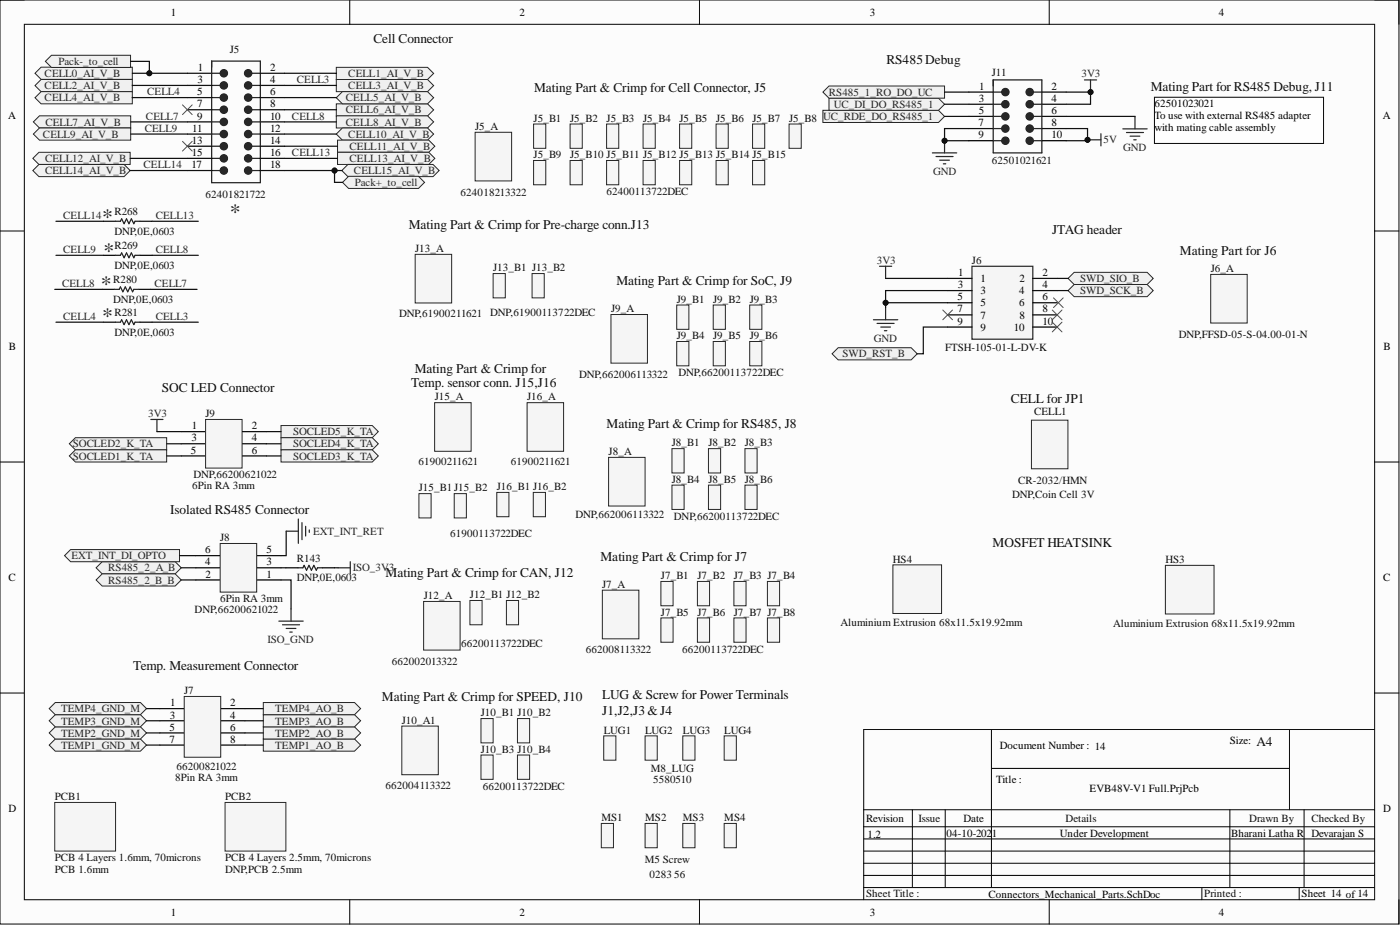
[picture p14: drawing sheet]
<svg xmlns="http://www.w3.org/2000/svg" width="292mm" height="193mm" viewBox="0 0 292 193" stroke-linecap="round" stroke-linejoin="round" font-family="sans-serif">
<defs><g id="words">
<g font-size="4.6" fill="#1c1c1c">
<text x="21.3" y="46.7">*</text>
<text x="48" y="45.7">*</text>
<text x="21.6" y="53.8">*</text>
<text x="21.1" y="60.6">*</text>
<text x="21.3" y="67.5">*</text>
</g>
<g font-size="2.8" fill="#0e0e0e">
<text x="77.9" y="9">Cell Connector</text>
<text x="184.9" y="13.4">RS485Debug</text>
<text x="111.4" y="19.1">Mating Part &amp; Crimp for Cell Connector, J5</text>
<text x="240.1" y="18.9">Mating Part for RS485 Debug, J11</text>
<text x="85.3" y="47.9">Mating Part &amp; Crimp for Pre-charge conn.J13</text>
<text x="219.5" y="48.9">JTAG header</text>
<text x="246.2" y="53.2">Mating Part for J6</text>
<text x="128.6" y="59.4">Mating Part &amp; Crimp for SoC, J9</text>
<text x="86.5" y="77.8">Mating Part &amp; Crimp for</text>
<text x="33.8" y="81.8">SOC LED Connector</text>
<text x="85.8" y="80.8">Temp. sensor conn. J15,J16</text>
<text x="126.6" y="89.4">Mating Part &amp; Crimp for RS485, J8</text>
<text x="210.9" y="84.1">CELL for JP1</text>
<text x="35.5" y="107.2">Isolated RS485 Connector</text>
<text x="125.3" y="117.1">Mating Part &amp; Crimp for J7</text>
<text x="207.1" y="114.1">MOSFET HEATSINK</text>
<text x="80.5" y="120.4">Mating Part &amp; Crimp for CAN, J12</text>
<text x="27.7" y="139.7">Temp. Measurement Connector</text>
<text x="79.7" y="146.3">Mating Part &amp; Crimp for SPEED, J10</text>
<text x="125.6" y="145.8">LUG &amp; Screw for Power Terminals</text>
<text x="125.6" y="149.1">J1,J2,J3 &amp;J4</text>
<text x="262.2" y="155.7">A4</text>
</g>
<g font-size="2.3">
<text x="35.6" y="3.3">1</text>
<text x="108.4" y="3.3">2</text>
<text x="181.5" y="3.3">3</text>
<text x="254.3" y="3.3">4</text>
<text x="41.2" y="17.3">3</text>
<text x="41.3" y="14.8">1</text>
<text x="56.3" y="14.8">2</text>
<text x="56.3" y="17.3">4</text>
<text x="41.1" y="19.9">5</text>
<text x="41.1" y="22.4">7</text>
<text x="56.3" y="19.9">6</text>
<text x="56.3" y="22.4">8</text>
<text x="204.2" y="21.2">3</text>
<text x="204.2" y="23.8">5</text>
<text x="204.3" y="18.7">1</text>
<text x="219.4" y="21.2">4</text>
<text x="219.4" y="18.7">2</text>
<text x="219.4" y="23.8">6</text>
<text x="240.9" y="22.3">62501023021</text>
<text x="1.7" y="24.9">A</text>
<text x="40.1" y="27.5">11</text>
<text x="41.1" y="24.9">9</text>
<text x="56.3" y="24.9">10</text>
<text x="56.3" y="27.5">12</text>
<text x="204.1" y="26.3">7</text>
<text x="204.1" y="28.8">9</text>
<text x="219.4" y="26.3">8</text>
<text x="219.4" y="28.8">10</text>
<text x="240.9" y="24.9">To use with external RS485 adapter</text>
<text x="240.9" y="27.4">with mating cable assembly</text>
<text x="288.5" y="24.9">A</text>
<text x="39.9" y="35.1">17</text>
<text x="40" y="30">13</text>
<text x="40" y="32.5">15</text>
<text x="56.3" y="30">14</text>
<text x="56.3" y="32.5">16</text>
<text x="56.3" y="35.1">18</text>
<text x="199.9" y="57.6">1</text>
<text x="204.6" y="58.8">1</text>
<text x="212.7" y="58.8">2</text>
<text x="217.5" y="57.6">2</text>
<text x="199.7" y="62.6">5</text>
<text x="199.7" y="65.2">7</text>
<text x="199.8" y="60.1">3</text>
<text x="204.6" y="61.4">3</text>
<text x="204.6" y="63.9">5</text>
<text x="212.6" y="61.4">4</text>
<text x="212.6" y="63.9">6</text>
<text x="217.5" y="60.1">4</text>
<text x="217.5" y="62.6">6</text>
<text x="217.5" y="65.2">8</text>
<text x="199.7" y="67.7">9</text>
<text x="204.6" y="66.5">7</text>
<text x="204.6" y="69">9</text>
<text x="211.5" y="69">10</text>
<text x="212.7" y="66.5">8</text>
<text x="217.5" y="67.7">10</text>
<text x="1.9" y="73">B</text>
<text x="288.7" y="73">B</text>
<text x="40" y="89.5">1</text>
<text x="52.5" y="89.5">2</text>
<text x="39.8" y="94.6">5</text>
<text x="39.9" y="92.1">3</text>
<text x="52.5" y="94.6">6</text>
<text x="52.5" y="92.1">4</text>
<text x="42.8" y="115.4">6</text>
<text x="42.8" y="117.9">4</text>
<text x="55.6" y="117.9">3</text>
<text x="55.6" y="115.4">5</text>
<text x="1.8" y="121.2">C</text>
<text x="42.9" y="120.5">2</text>
<text x="55.6" y="120.5">1</text>
<text x="288.6" y="121.2">C</text>
<text x="35.4" y="149.9">3</text>
<text x="35.5" y="147.4">1</text>
<text x="48.1" y="149.9">4</text>
<text x="48.1" y="147.4">2</text>
<text x="35.4" y="152.4">5</text>
<text x="35.4" y="155">7</text>
<text x="48.1" y="155">8</text>
<text x="48.1" y="152.4">6</text>
<text x="256.6" y="155.2">Size:</text>
<text x="208.6" y="156.2">Document Number : 14</text>
<text x="207.9" y="163.3">Title :</text>
<text x="227.3" y="165.2">EVB48V-V1 Full.PrjPcb</text>
<text x="1.8" y="169.4">D</text>
<text x="180.7" y="171.5">Revision</text>
<text x="201" y="171.5">Date</text>
<text x="288.6" y="169.4">D</text>
<text x="181" y="174.8">1.2</text>
<text x="197.5" y="174.5">04-10-202</text>
<text x="206.9" y="174.5">1</text>
<text x="221.2" y="174.6">Under Development</text>
<text x="256.9" y="174.5">Bharani Latha R</text>
<text x="273.6" y="174.5">Devarajan S</text>
<text x="35.6" y="191">1</text>
<text x="108.4" y="191">2</text>
<text x="181.5" y="191">3</text>
<text x="206.3" y="187.3">Connectors_Mechanical_Parts.SchDoc</text>
<text x="254.3" y="191">4</text>
<text x="271.6" y="187.2">Sheet 14 of 14</text>
</g>
<g font-size="2.3" fill="#0e0e0e">
<text x="48" y="11.2">J5</text>
<text x="206.9" y="15.9">J11</text>
<text x="99.2" y="27.1">J5_A</text>
<text x="111.3" y="25.4">J5_B1</text>
<text x="119" y="25.4">J5_B2</text>
<text x="126.6" y="25.4">J5_B3</text>
<text x="134.2" y="25.4">J5_B4</text>
<text x="141.8" y="25.4">J5_B5</text>
<text x="149.4" y="25.4">J5_B6</text>
<text x="157" y="25.4">J5_B7</text>
<text x="164.6" y="25.4">J5_B8</text>
<text x="111.3" y="33">J5_B9</text>
<text x="119" y="33">J5_B10 J5_B11 J5_B12 J5_B13 J5_B14 J5_B15</text>
<text x="206.9" y="34.2">62501021621</text>
<text x="42.9" y="41.3">62401821722</text>
<text x="96.1" y="40.8">624018213322</text>
<text x="126.6" y="40.6">62400113722DEC</text>
<text x="23.9" y="44.9">R268</text>
<text x="23.9" y="49">DNP,0E,0603</text>
<text x="23.9" y="52">R269</text>
<text x="86.6" y="52.6">J13_A</text>
<text x="23.6" y="59.1">R280</text>
<text x="23.9" y="56.1">DNP,0E,0603</text>
<text x="102.9" y="56.6">J13_B1 J13_B2</text>
<text x="202.8" y="55">J6</text>
<text x="252.6" y="56.7">J6_A</text>
<text x="23.6" y="63.2">DNP,0E,0603</text>
<text x="23.9" y="65.9">R281</text>
<text x="102.3" y="65.9">DNP,61900113722DEC</text>
<text x="127.5" y="65.1">J9_A</text>
<text x="141.2" y="63.2">J9_B1</text>
<text x="148.8" y="63.2">J9_B2</text>
<text x="156.4" y="63.2">J9_B3</text>
<text x="23.9" y="70">DNP,0E,0603</text>
<text x="83.2" y="66.1">DNP,61900211621</text>
<text x="141.2" y="70.8">J9_B4</text>
<text x="148.8" y="70.8">J9_B5</text>
<text x="156.4" y="70.8">J9_B6</text>
<text x="245.9" y="70.5">DNP,FFSD-05-S-04.00-01-N</text>
<text x="197.2" y="73.3">FTSH-105-01-L-DV-K</text>
<text x="90.7" y="83.5">J15_A</text>
<text x="110" y="83.5">J16_A</text>
<text x="120.8" y="78.9">DNP,662006113322</text>
<text x="141.5" y="78.5">DNP,66200113722DEC</text>
<text x="42.9" y="87">J9</text>
<text x="215.7" y="86.5">CELL1</text>
<text x="127" y="94.9">J8_A</text>
<text x="140.2" y="93.1">J8_B1</text>
<text x="147.8" y="93.1">J8_B2</text>
<text x="155.4" y="93.1">J8_B3</text>
<text x="40.1" y="102">6Pin RA 3mm</text>
<text x="40.4" y="99.7">DNP,66200621022</text>
<text x="87.3" y="97.1">61900211621</text>
<text x="106.6" y="97.1">61900211621</text>
<text x="140.2" y="100.7">J8_B4</text>
<text x="147.8" y="100.7">J8_B5</text>
<text x="155.4" y="100.7">J8_B6</text>
<text x="212.4" y="100.9">CR-2032/HMN</text>
<text x="87.4" y="102.5">J15_B1J15_B2</text>
<text x="103.6" y="102.2">J16_B1 J16_B2</text>
<text x="211.2" y="104">DNP,Coin Cell 3V</text>
<text x="45.9" y="112.9">J8</text>
<text x="93.9" y="112.1">61900113722DEC</text>
<text x="120.1" y="108.1">DNP,662006113322</text>
<text x="140.6" y="108.5">DNP,66200113722DEC</text>
<text x="61.9" y="117.2">R143</text>
<text x="186.3" y="117.4">HS4</text>
<text x="243.2" y="117.4">HS3</text>
<text x="45.9" y="125.6">6Pin RA 3mm</text>
<text x="61.9" y="121.2">DNP,0E,0603</text>
<text x="88.4" y="125">J12_A</text>
<text x="98.1" y="124.8">J12_B1 J12_B2</text>
<text x="125.6" y="122.6">J7_A</text>
<text x="137.9" y="120.8">J7_B1</text>
<text x="145.5" y="120.8">J7_B2</text>
<text x="153.1" y="120.8">J7_B3 J7_B4</text>
<text x="40.6" y="127.8">DNP,66200621022</text>
<text x="137.9" y="128.4">J7_B5</text>
<text x="145.5" y="128.4">J7_B6</text>
<text x="153.1" y="128.4">J7_B7 J7_B8</text>
<text x="175.4" y="130.6">Aluminium Extrusion 68x11.5x19.92mm</text>
<text x="232.2" y="130.9">Aluminium Extrusion 68x11.5x19.92mm</text>
<text x="96.2" y="134.9">66200113722DEC</text>
<text x="122.3" y="136.1">662008113322</text>
<text x="142.3" y="136.1">66200113722DEC</text>
<text x="81.7" y="138.7">662002013322</text>
<text x="38.4" y="144.8">J7</text>
<text x="100.3" y="149.4">J10_B1 J10_B2</text>
<text x="83.8" y="151">J10_A1</text>
<text x="126" y="153">LUG1</text>
<text x="134.6" y="153">LUG2</text>
<text x="142.5" y="153">LUG3</text>
<text x="151.1" y="153">LUG4</text>
<text x="36.8" y="160.6">66200821022</text>
<text x="100.3" y="157">J10_B3 J10_B4</text>
<text x="135.8" y="161.1">M8_LUG</text>
<text x="11.4" y="166.9">PCB1</text>
<text x="36.5" y="162.8">8Pin RA 3mm</text>
<text x="47" y="166.9">PCB2</text>
<text x="80.5" y="164.5">662004113322</text>
<text x="100.8" y="164.8">66200113722DEC</text>
<text x="136.3" y="163.3">5580510</text>
<text x="125.5" y="171.3">MS1</text>
<text x="134.6" y="171.3">MS2</text>
<text x="142.5" y="171.3">MS3</text>
<text x="151.1" y="171.3">MS4</text>
<text x="11.4" y="179.6">PCB 4 Layers 1.6mm, 70microns</text>
<text x="47" y="179.6">PCB 4 Layers 2.5mm, 70microns</text>
<text x="11.4" y="182.1">PCB 1.6mm</text>
<text x="47" y="182.1">DNP,PCB 2.5mm</text>
<text x="134.5" y="180.1">M5 Screw</text>
<text x="135.5" y="183.1">0283</text>
<text x="140.7" y="183.1">56</text>
</g>
<g font-size="2.3" fill="#262626">
<text x="9.3" y="16.1">CELL0_AI_V_B</text>
<text x="12.2" y="13.6">Pack-_to_cell</text>
<text x="61.9" y="17.3">CELL3</text>
<text x="72.7" y="16.1">CELL1_AI_V_B</text>
<text x="225.6" y="16.1">3V3</text>
<text x="9.3" y="18.6">CELL2_AI_V_B</text>
<text x="9.3" y="21.1">CELL4_AI_V_B</text>
<text x="30.7" y="19.9">CELL4</text>
<text x="72.2" y="23.7">CELL6_AI_V_B</text>
<text x="72.2" y="21.1">CELL5_AI_V_B</text>
<text x="72.7" y="18.6">CELL3_AI_V_B</text>
<text x="172.9" y="20">RS485_1_RO_DO_UC</text>
<text x="173.9" y="22.5">UC_DI_DO_RS485_1</text>
<text x="9" y="28.7">CELL9_AI_V_B</text>
<text x="9.5" y="26.2">CELL7_AI_V_B</text>
<text x="30.2" y="27.5">CELL9</text>
<text x="30.5" y="24.9">CELL7</text>
<text x="60.9" y="24.9">CELL8</text>
<text x="72.2" y="26.2">CELL8_AI_V_B</text>
<text x="72.7" y="28.7">CELL10_AI_V_B</text>
<text x="171.7" y="25">UC_RDE_DO_RS485_1</text>
<text x="230.2" y="29.9">5V</text>
<text x="9.4" y="33.8">CELL12_AI_V_B</text>
<text x="29.9" y="35.1">CELL14</text>
<text x="60.9" y="32.5">CELL13</text>
<text x="72.9" y="31.3">CELL11_AI_V_B</text>
<text x="72.9" y="33.8">CELL13_AI_V_B</text>
<text x="234.4" y="31.4">GND</text>
<text x="9.4" y="36.4">CELL14_AI_V_B</text>
<text x="73.9" y="36.4">CELL15_AI_V_B</text>
<text x="74" y="38.8">Pack+_to_cell</text>
<text x="194.7" y="36.4">GND</text>
<text x="13.2" y="45.7">CELL14</text>
<text x="32.5" y="45.7">CELL13</text>
<text x="13.2" y="52.8">CELL9</text>
<text x="32.5" y="52.8">CELL8</text>
<text x="12.9" y="59.9">CELL8</text>
<text x="32.2" y="59.9">CELL7</text>
<text x="182.9" y="55">3V3</text>
<text x="225.4" y="58.8">SWD_SIO_B</text>
<text x="225.4" y="61.4">SWD_SCK_B</text>
<text x="13.2" y="66.7">CELL4</text>
<text x="32.5" y="66.7">CELL3</text>
<text x="182.3" y="71.3">GND</text>
<text x="175.8" y="74.6">SWD_RST_B</text>
<text x="30.9" y="87">3V3</text>
<text x="15.2" y="93.3">SOCLED2_K_TA</text>
<text x="15.2" y="95.9">SOCLED1_K_TA</text>
<text x="61.2" y="90.8">SOCLED5_K_TA</text>
<text x="61.2" y="93.3">SOCLED4_K_TA</text>
<text x="61.2" y="95.9">SOCLED3_K_TA</text>
<text x="65.3" y="111.6">EXT_INT_RET</text>
<text x="14.9" y="116.7">EXT_INT_DI_OPTO</text>
<text x="22.6" y="119.2">RS485_2_A_B</text>
<text x="73.6" y="119.2">ISO_3V3</text>
<text x="22.6" y="121.7">RS485_2_B_B</text>
<text x="55.8" y="134.2">ISO_GND</text>
<text x="12.8" y="148.6">TEMP4_GND_M</text>
<text x="57.4" y="148.6">TEMP4_AO_B</text>
<text x="12.8" y="153.7">TEMP2_GND_M</text>
<text x="12.8" y="151.2">TEMP3_GND_M</text>
<text x="57.4" y="153.7">TEMP2_AO_B</text>
<text x="57.4" y="151.2">TEMP3_AO_B</text>
<text x="12.8" y="156.2">TEMP1_GND_M</text>
<text x="57.4" y="156.2">TEMP1_AO_B</text>
</g>
<text font-size="2.3" fill="#0a0a0a" x="191.6" y="171.5">Issue</text>
<g font-size="2.3" fill="#0f0f0f">
<text x="222.3" y="171.5">Details</text>
<text x="260.7" y="171.5">Drawn By</text>
<text x="273.6" y="171.5">Checked By</text>
<text x="180.7" y="187.2">Sheet Title :</text>
<text x="251.3" y="187.2">Printed :</text>
</g>
</g></defs>
<path d="M0 0h291.9v192.8h-291.9z" fill-rule="evenodd" fill="#fcfcfc"/>
<path d="M0 0h291.9v192.8h-291.9z" fill="none" stroke="#000" stroke-width=".21"/>
<path d="M5.1 5.1h281.7v182.6h-281.7z" fill-rule="evenodd" fill="#fcfcfc"/>
<g fill="none" stroke="#000" stroke-width=".21">
<path d="M0 0h5.1M73 0v5.1M145.9 0v5.1M218.9 0v5.1M286.8 0h5.1v5.1M5.1 5.1h281.7v182.6h-281.7zM0 48.2h5.1M286.8 48.2h5.1M0 96.4h5.1M286.8 96.4h5.1M0 144.6h5.1M206.9 152.2v33"/>
<path d="M269 152.2v16.7M286.8 144.6h5.1M286.8 152.2h-106.6v35.5M180.2 168.9h106.6M180.2 177.6h106.6M180.2 172.5h106.6M180.2 175h106.6M190.4 168.9v16.3M197.2 168.9v16.3M206.9 160.3h62.1M256.6 168.9v16.3M272.1 168.9v16.3"/>
<path d="M73 187.7v5.1M145.9 187.7v5.1M180.2 185.2h106.6M180.2 182.6h106.6M180.2 180.1h106.6M218.9 187.7v5.1M250.8 185.2v2.5M271.1 185.2v2.5M291.9 187.7v5.1"/>
</g>
<path d="M54.9 154.2h19.1l1.2 1.2-1.2 1.3h-19.1z" fill-rule="evenodd" fill="#f0f0f0"/>
<path d="M54.9 154.2h19.1l1.2 1.2-1.2 1.3h-19.1z" fill="none" stroke="#262626" stroke-width=".21"/>
<path d="M10.3 155.4l1.2-1.2h17.8l1.3 1.2-1.3 1.3h-17.8z" fill-rule="evenodd" fill="#f0f0f0"/>
<path d="M10.3 155.4l1.2-1.2h17.8l1.3 1.2-1.3 1.3h-17.8z" fill="none" stroke="#262626" stroke-width=".21"/>
<path d="M31.5 87.5h2.5M32.7 87.5v2.5" fill="none" stroke="#262626" stroke-width=".25"/>
<path d="M14.5 92.6l1.2-1.3h19.1v2.5h-19.1z" fill-rule="evenodd" fill="#f0f0f0"/>
<path d="M14.5 92.6l1.2-1.3h19.1v2.5h-19.1z" fill="none" stroke="#262626" stroke-width=".21"/>
<path d="M14.5 95.1l1.2-1.3h19.1v2.6h-19.1z" fill-rule="evenodd" fill="#f0f0f0"/>
<path d="M14.5 95.1l1.2-1.3h19.1v2.6h-19.1z" fill="none" stroke="#262626" stroke-width=".21"/>
<path d="M58.6 88.8h19.1l1.2 1.2-1.2 1.3h-19.1z" fill-rule="evenodd" fill="#f0f0f0"/>
<path d="M58.6 88.8h19.1l1.2 1.2-1.2 1.3h-19.1z" fill="none" stroke="#262626" stroke-width=".21"/>
<path d="M58.6 91.3h19.1l1.2 1.3-1.2 1.2h-19.1z" fill-rule="evenodd" fill="#f0f0f0"/>
<path d="M58.6 91.3h19.1l1.2 1.3-1.2 1.2h-19.1z" fill="none" stroke="#262626" stroke-width=".21"/>
<path d="M58.6 93.8h19.1l1.2 1.3-1.2 1.3h-19.1z" fill-rule="evenodd" fill="#f0f0f0"/>
<path d="M58.6 93.8h19.1l1.2 1.3-1.2 1.3h-19.1z" fill="none" stroke="#262626" stroke-width=".21"/>
<path d="M54.9 151.6h19.1l1.2 1.3-1.2 1.3h-19.1z" fill-rule="evenodd" fill="#f0f0f0"/>
<path d="M54.9 151.6h19.1l1.2 1.3-1.2 1.3h-19.1z" fill="none" stroke="#262626" stroke-width=".21"/>
<path d="M54.9 149.1h19.1l1.2 1.3-1.2 1.2h-19.1z" fill-rule="evenodd" fill="#f0f0f0"/>
<path d="M54.9 149.1h19.1l1.2 1.3-1.2 1.2h-19.1z" fill="none" stroke="#262626" stroke-width=".21"/>
<path d="M54.9 146.6h19.1l1.2 1.2-1.2 1.3h-19.1z" fill-rule="evenodd" fill="#f0f0f0"/>
<path d="M54.9 146.6h19.1l1.2 1.2-1.2 1.3h-19.1z" fill="none" stroke="#262626" stroke-width=".21"/>
<path d="M10.3 152.9l1.2-1.3h17.8l1.3 1.3-1.3 1.3h-17.8z" fill-rule="evenodd" fill="#f0f0f0"/>
<path d="M10.3 152.9l1.2-1.3h17.8l1.3 1.3-1.3 1.3h-17.8z" fill="none" stroke="#262626" stroke-width=".21"/>
<path d="M10.3 150.4l1.2-1.3h17.8l1.3 1.3-1.3 1.2h-17.8z" fill-rule="evenodd" fill="#f0f0f0"/>
<path d="M10.3 150.4l1.2-1.3h17.8l1.3 1.3-1.3 1.2h-17.8z" fill="none" stroke="#262626" stroke-width=".21"/>
<path d="M10.3 147.8l1.2-1.2h17.8l1.3 1.2-1.3 1.3h-17.8z" fill-rule="evenodd" fill="#f0f0f0"/>
<path d="M10.3 147.8l1.2-1.2h17.8l1.3 1.2-1.3 1.3h-17.8z" fill="none" stroke="#262626" stroke-width=".21"/>
<path d="M20.1 118.5l1.2-1.3h15.2l1.3 1.3-1.3 1.2h-15.2z" fill-rule="evenodd" fill="#f0f0f0"/>
<path d="M20.1 118.5l1.2-1.3h15.2l1.3 1.3-1.3 1.2h-15.2z" fill="none" stroke="#262626" stroke-width=".21"/>
<path d="M20.1 121l1.2-1.3h15.2l1.3 1.3-1.3 1.3h-15.2z" fill-rule="evenodd" fill="#f0f0f0"/>
<path d="M20.1 121l1.2-1.3h15.2l1.3 1.3-1.3 1.3h-15.2z" fill="none" stroke="#262626" stroke-width=".21"/>
<path d="M127.5 65.6h7.6v10.2h-7.6z" fill-rule="evenodd" fill="#f5f5f5"/>
<path d="M127.5 65.6h7.6v10.2h-7.6z" fill="none" stroke="#262626" stroke-width=".21"/>
<path d="M127 95.4h7.6v10.2h-7.6z" fill-rule="evenodd" fill="#f5f5f5"/>
<path d="M127 95.4h7.6v10.2h-7.6z" fill="none" stroke="#262626" stroke-width=".21"/>
<path d="M141.2 63.6h2.5v5.1h-2.5z" fill-rule="evenodd" fill="#f5f5f5"/>
<path d="M141.2 63.6h2.5v5.1h-2.5z" fill="none" stroke="#262626" stroke-width=".21"/>
<path d="M148.8 63.6h2.5v5.1h-2.5z" fill-rule="evenodd" fill="#f5f5f5"/>
<path d="M148.8 63.6h2.5v5.1h-2.5z" fill="none" stroke="#262626" stroke-width=".21"/>
<path d="M156.4 63.6h2.6v5.1h-2.6z" fill-rule="evenodd" fill="#f5f5f5"/>
<path d="M156.4 63.6h2.6v5.1h-2.6z" fill="none" stroke="#262626" stroke-width=".21"/>
<path d="M156.4 71.2h2.6v5.1h-2.6z" fill-rule="evenodd" fill="#f5f5f5"/>
<path d="M156.4 71.2h2.6v5.1h-2.6z" fill="none" stroke="#262626" stroke-width=".21"/>
<path d="M148.8 71.2h2.5v5.1h-2.5z" fill-rule="evenodd" fill="#f5f5f5"/>
<path d="M148.8 71.2h2.5v5.1h-2.5z" fill="none" stroke="#262626" stroke-width=".21"/>
<path d="M141.2 71.2h2.5v5.1h-2.5z" fill-rule="evenodd" fill="#f5f5f5"/>
<path d="M141.2 71.2h2.5v5.1h-2.5z" fill="none" stroke="#262626" stroke-width=".21"/>
<path d="M140.2 93.6h2.5v5.1h-2.5z" fill-rule="evenodd" fill="#f5f5f5"/>
<path d="M140.2 93.6h2.5v5.1h-2.5z" fill="none" stroke="#262626" stroke-width=".21"/>
<path d="M147.8 93.6h2.6v5.1h-2.6z" fill-rule="evenodd" fill="#f5f5f5"/>
<path d="M147.8 93.6h2.6v5.1h-2.6z" fill="none" stroke="#262626" stroke-width=".21"/>
<path d="M155.4 93.6h2.6v5.1h-2.6z" fill-rule="evenodd" fill="#f5f5f5"/>
<path d="M155.4 93.6h2.6v5.1h-2.6z" fill="none" stroke="#262626" stroke-width=".21"/>
<path d="M155.4 101.2h2.6v5.1h-2.6z" fill-rule="evenodd" fill="#f5f5f5"/>
<path d="M155.4 101.2h2.6v5.1h-2.6z" fill="none" stroke="#262626" stroke-width=".21"/>
<path d="M147.8 101.2h2.6v5.1h-2.6z" fill-rule="evenodd" fill="#f5f5f5"/>
<path d="M147.8 101.2h2.6v5.1h-2.6z" fill="none" stroke="#262626" stroke-width=".21"/>
<path d="M140.2 101.2h2.5v5.1h-2.5z" fill-rule="evenodd" fill="#f5f5f5"/>
<path d="M140.2 101.2h2.5v5.1h-2.5z" fill="none" stroke="#262626" stroke-width=".21"/>
<path d="M125.7 123.1h7.6v10.2h-7.6z" fill-rule="evenodd" fill="#f5f5f5"/>
<path d="M125.7 123.1h7.6v10.2h-7.6z" fill="none" stroke="#262626" stroke-width=".21"/>
<path d="M137.9 121.3h2.5v5.1h-2.5z" fill-rule="evenodd" fill="#f5f5f5"/>
<path d="M137.9 121.3h2.5v5.1h-2.5z" fill="none" stroke="#262626" stroke-width=".21"/>
<path d="M145.5 121.3h2.5v5.1h-2.5z" fill-rule="evenodd" fill="#f5f5f5"/>
<path d="M145.5 121.3h2.5v5.1h-2.5z" fill="none" stroke="#262626" stroke-width=".21"/>
<path d="M153.1 121.3h2.6v5.1h-2.6z" fill-rule="evenodd" fill="#f5f5f5"/>
<path d="M153.1 121.3h2.6v5.1h-2.6z" fill="none" stroke="#262626" stroke-width=".21"/>
<path d="M153.1 128.9h2.6v5.1h-2.6z" fill-rule="evenodd" fill="#f5f5f5"/>
<path d="M153.1 128.9h2.6v5.1h-2.6z" fill="none" stroke="#262626" stroke-width=".21"/>
<path d="M145.5 128.9h2.5v5.1h-2.5z" fill-rule="evenodd" fill="#f5f5f5"/>
<path d="M145.5 128.9h2.5v5.1h-2.5z" fill="none" stroke="#262626" stroke-width=".21"/>
<path d="M137.9 128.9h2.5v5.1h-2.5z" fill-rule="evenodd" fill="#f5f5f5"/>
<path d="M137.9 128.9h2.5v5.1h-2.5z" fill="none" stroke="#262626" stroke-width=".21"/>
<path d="M160.1 121.3h2.6v5.1h-2.6z" fill-rule="evenodd" fill="#f5f5f5"/>
<path d="M160.1 121.3h2.6v5.1h-2.6z" fill="none" stroke="#262626" stroke-width=".21"/>
<path d="M160.1 128.9h2.6v5.1h-2.6z" fill-rule="evenodd" fill="#f5f5f5"/>
<path d="M160.1 128.9h2.6v5.1h-2.6z" fill="none" stroke="#262626" stroke-width=".21"/>
<path d="M99.1 27.6h7.6v10.1h-7.6z" fill-rule="evenodd" fill="#f5f5f5"/>
<path d="M99.1 27.6h7.6v10.1h-7.6z" fill="none" stroke="#262626" stroke-width=".21"/>
<path d="M111.3 25.9h2.6v5h-2.6z" fill-rule="evenodd" fill="#f5f5f5"/>
<path d="M111.3 25.9h2.6v5h-2.6z" fill="none" stroke="#262626" stroke-width=".21"/>
<path d="M118.9 25.9h2.6v5h-2.6z" fill-rule="evenodd" fill="#f5f5f5"/>
<path d="M118.9 25.9h2.6v5h-2.6z" fill="none" stroke="#262626" stroke-width=".21"/>
<path d="M126.6 25.9h2.5v5h-2.5z" fill-rule="evenodd" fill="#f5f5f5"/>
<path d="M126.6 25.9h2.5v5h-2.5z" fill="none" stroke="#262626" stroke-width=".21"/>
<path d="M134.2 25.9h2.5v5h-2.5z" fill-rule="evenodd" fill="#f5f5f5"/>
<path d="M134.2 25.9h2.5v5h-2.5z" fill="none" stroke="#262626" stroke-width=".21"/>
<path d="M141.8 25.9h2.5v5h-2.5z" fill-rule="evenodd" fill="#f5f5f5"/>
<path d="M141.8 25.9h2.5v5h-2.5z" fill="none" stroke="#262626" stroke-width=".21"/>
<path d="M149.4 25.9h2.5v5h-2.5z" fill-rule="evenodd" fill="#f5f5f5"/>
<path d="M149.4 25.9h2.5v5h-2.5z" fill="none" stroke="#262626" stroke-width=".21"/>
<path d="M157 25.9h2.6v5h-2.6z" fill-rule="evenodd" fill="#f5f5f5"/>
<path d="M157 25.9h2.6v5h-2.6z" fill="none" stroke="#262626" stroke-width=".21"/>
<path d="M164.6 25.9h2.6v5h-2.6z" fill-rule="evenodd" fill="#f5f5f5"/>
<path d="M164.6 25.9h2.6v5h-2.6z" fill="none" stroke="#262626" stroke-width=".21"/>
<path d="M111.3 33.5h2.6v5.1h-2.6z" fill-rule="evenodd" fill="#f5f5f5"/>
<path d="M111.3 33.5h2.6v5.1h-2.6z" fill="none" stroke="#262626" stroke-width=".21"/>
<path d="M118.9 33.5h2.6v5.1h-2.6z" fill-rule="evenodd" fill="#f5f5f5"/>
<path d="M118.9 33.5h2.6v5.1h-2.6z" fill="none" stroke="#262626" stroke-width=".21"/>
<path d="M126.6 33.5h2.5v5.1h-2.5z" fill-rule="evenodd" fill="#f5f5f5"/>
<path d="M126.6 33.5h2.5v5.1h-2.5z" fill="none" stroke="#262626" stroke-width=".21"/>
<path d="M134.2 33.5h2.5v5.1h-2.5z" fill-rule="evenodd" fill="#f5f5f5"/>
<path d="M134.2 33.5h2.5v5.1h-2.5z" fill="none" stroke="#262626" stroke-width=".21"/>
<path d="M141.8 33.5h2.5v5.1h-2.5z" fill-rule="evenodd" fill="#f5f5f5"/>
<path d="M141.8 33.5h2.5v5.1h-2.5z" fill="none" stroke="#262626" stroke-width=".21"/>
<path d="M149.4 33.5h2.5v5.1h-2.5z" fill-rule="evenodd" fill="#f5f5f5"/>
<path d="M149.4 33.5h2.5v5.1h-2.5z" fill="none" stroke="#262626" stroke-width=".21"/>
<path d="M157 33.5h2.6v5.1h-2.6z" fill-rule="evenodd" fill="#f5f5f5"/>
<path d="M157 33.5h2.6v5.1h-2.6z" fill="none" stroke="#262626" stroke-width=".21"/>
<path d="M11.4 167.4h12.7v10.2h-12.7z" fill-rule="evenodd" fill="#f5f5f5"/>
<path d="M11.4 167.4h12.7v10.2h-12.7z" fill="none" stroke="#262626" stroke-width=".21"/>
<path d="M47 167.4h12.6v10.2h-12.6z" fill-rule="evenodd" fill="#f5f5f5"/>
<path d="M47 167.4h12.6v10.2h-12.6z" fill="none" stroke="#262626" stroke-width=".21"/>
<path d="M243.2 117.9h10.1v10.2h-10.1z" fill-rule="evenodd" fill="#f5f5f5"/>
<path d="M243.2 117.9h10.1v10.2h-10.1z" fill="none" stroke="#262626" stroke-width=".21"/>
<path d="M171.7 23h24.1l1.3 1.3-1.3 1.3h-24.1z" fill-rule="evenodd" fill="#f0f0f0"/>
<path d="M171.7 23h24.1l1.3 1.3-1.3 1.3h-24.1z" fill="none" stroke="#262626" stroke-width=".21"/>
<path d="M173 20.5h22.8l1.3 1.2-1.3 1.3h-22.8z" fill-rule="evenodd" fill="#f0f0f0"/>
<path d="M173 20.5h22.8l1.3 1.2-1.3 1.3h-22.8z" fill="none" stroke="#262626" stroke-width=".21"/>
<path d="M171.7 19.2l1.3-1.3h24.1v2.6h-24.1z" fill-rule="evenodd" fill="#f0f0f0"/>
<path d="M171.7 19.2l1.3-1.3h24.1v2.6h-24.1z" fill="none" stroke="#262626" stroke-width=".21"/>
<path d="M226.3 16.7h2.5M227.5 16.7v2.5" fill="none" stroke="#262626" stroke-width=".25"/>
<circle cx="227.5" cy="19.2" r=".51" fill="#0e0e0e"/>
<circle cx="227.5" cy="19.2" r=".51" fill="none" stroke="#0e0e0e" stroke-width=".21"/>
<path d="M59.7 110.8h2.5M62.2 108.3v5M63 109v3.6M63.8 109.8v2M64.5 110.6v.5M70.5 118.5h2.6M73.1 117.2v2.5" fill="none" stroke="#262626" stroke-width=".25"/>
<path d="M7.3 15.3l1.3-1.3h19v2.6h-19z" fill-rule="evenodd" fill="#f0f0f0"/>
<path d="M7.3 15.3l1.3-1.3h19v2.6h-19z" fill="none" stroke="#262626" stroke-width=".21"/>
<path d="M7.3 17.9l1.3-1.3h19v2.5h-19z" fill-rule="evenodd" fill="#f0f0f0"/>
<path d="M7.3 17.9l1.3-1.3h19v2.5h-19z" fill="none" stroke="#262626" stroke-width=".21"/>
<path d="M70.2 14h19l1.3 1.3-1.3 1.3h-19z" fill-rule="evenodd" fill="#f0f0f0"/>
<path d="M70.2 14h19l1.3 1.3-1.3 1.3h-19z" fill="none" stroke="#262626" stroke-width=".21"/>
<path d="M7.3 20.4l1.3-1.3h19v2.6h-19z" fill-rule="evenodd" fill="#f0f0f0"/>
<path d="M7.3 20.4l1.3-1.3h19v2.6h-19z" fill="none" stroke="#262626" stroke-width=".21"/>
<path d="M70.2 16.6h19l1.3 1.3-1.3 1.2h-19z" fill-rule="evenodd" fill="#f0f0f0"/>
<path d="M70.2 16.6h19l1.3 1.3-1.3 1.2h-19z" fill="none" stroke="#262626" stroke-width=".21"/>
<path d="M70.2 21.7h19l1.3 1.2-1.3 1.3h-19z" fill-rule="evenodd" fill="#f0f0f0"/>
<path d="M70.2 21.7h19l1.3 1.2-1.3 1.3h-19z" fill="none" stroke="#262626" stroke-width=".21"/>
<path d="M70.2 20.4l1.2-1.3h17.8l1.3 1.3-1.3 1.3h-17.8z" fill-rule="evenodd" fill="#f0f0f0"/>
<path d="M70.2 20.4l1.2-1.3h17.8l1.3 1.3-1.3 1.3h-17.8z" fill="none" stroke="#262626" stroke-width=".21"/>
<path d="M7 25.4l1.2-1.2h19.1v2.5h-19.1z" fill-rule="evenodd" fill="#f0f0f0"/>
<path d="M7 25.4l1.2-1.2h19.1v2.5h-19.1z" fill="none" stroke="#262626" stroke-width=".21"/>
<path d="M7 28l1.2-1.3h19.1v2.5h-19.1z" fill-rule="evenodd" fill="#f0f0f0"/>
<path d="M7 28l1.2-1.3h19.1v2.5h-19.1z" fill="none" stroke="#262626" stroke-width=".21"/>
<path d="M70.2 24.2h19l1.3 1.2-1.3 1.3h-19z" fill-rule="evenodd" fill="#f0f0f0"/>
<path d="M70.2 24.2h19l1.3 1.2-1.3 1.3h-19z" fill="none" stroke="#262626" stroke-width=".21"/>
<path d="M70.2 28l1.2-1.3h17.8l1.3 1.3-1.3 1.2h-17.8z" fill-rule="evenodd" fill="#f0f0f0"/>
<path d="M70.2 28l1.2-1.3h17.8l1.3 1.3-1.3 1.2h-17.8z" fill="none" stroke="#262626" stroke-width=".21"/>
<path d="M70.4 29.2h19.1l1.2 1.3-1.2 1.3h-19.1z" fill-rule="evenodd" fill="#f0f0f0"/>
<path d="M70.4 29.2h19.1l1.2 1.3-1.2 1.3h-19.1z" fill="none" stroke="#262626" stroke-width=".21"/>
<path d="M70.4 31.8h19.1l1.2 1.2-1.2 1.3h-19.1z" fill-rule="evenodd" fill="#f0f0f0"/>
<path d="M70.4 31.8h19.1l1.2 1.2-1.2 1.3h-19.1z" fill="none" stroke="#262626" stroke-width=".21"/>
<path d="M9.5 12.8l1.2-1.3h16.5v2.6h-16.5z" fill-rule="evenodd" fill="#f0f0f0"/>
<path d="M9.5 12.8l1.2-1.3h16.5v2.6h-16.5z" fill="none" stroke="#262626" stroke-width=".21"/>
<path d="M6.9 33l1.2-1.2h19.1v2.5h-19.1z" fill-rule="evenodd" fill="#f0f0f0"/>
<path d="M6.9 33l1.2-1.2h19.1v2.5h-19.1z" fill="none" stroke="#262626" stroke-width=".21"/>
<path d="M13.5 115.9l1.2-1.3h22.8v2.6h-22.8z" fill-rule="evenodd" fill="#f0f0f0"/>
<path d="M13.5 115.9l1.2-1.3h22.8v2.6h-22.8z" fill="none" stroke="#262626" stroke-width=".21"/>
<path d="M202.1 19.2h5.1M202.1 21.7h5.1" fill="none" stroke="#000" stroke-width=".25"/>
<path d="M207.2 21.7h1.8" fill="none" stroke="#1c1c1c" stroke-width=".25"/>
<circle cx="209.8" cy="21.7" r=".76" fill="#1c1c1c"/>
<g fill="none" stroke="#1c1c1c" stroke-width=".25">
<path d="M207.2 19.2h1.8M215.6 21.7h1.8"/>
<circle cx="209.8" cy="21.7" r=".76"/>
</g>
<path d="M217.4 19.2h5.1M217.4 21.7h5.1" fill="none" stroke="#000" stroke-width=".25"/>
<circle cx="214.8" cy="21.7" r=".76" fill="#1c1c1c"/>
<g fill="none" stroke="#1c1c1c" stroke-width=".25">
<path d="M215.6 19.2h1.8"/>
<circle cx="214.8" cy="21.7" r=".76"/>
</g>
<circle cx="214.8" cy="19.2" r=".76" fill="#1c1c1c"/>
<g fill="none" stroke="#1c1c1c" stroke-width=".25">
<path d="M207.2 24.3h1.8"/>
<circle cx="214.8" cy="19.2" r=".76"/>
</g>
<path d="M202.1 24.3h5.1M217.4 24.3h5.1" fill="none" stroke="#000" stroke-width=".25"/>
<circle cx="209.8" cy="24.3" r=".76" fill="#1c1c1c"/>
<g fill="none" stroke="#1c1c1c" stroke-width=".25">
<path d="M215.6 24.3h1.8"/>
<circle cx="209.8" cy="24.3" r=".76"/>
</g>
<circle cx="214.8" cy="24.3" r=".76" fill="#1c1c1c"/>
<g fill="none" stroke="#1c1c1c" stroke-width=".25">
<path d="M207.2 26.8h1.8"/>
<circle cx="214.8" cy="24.3" r=".76"/>
</g>
<path d="M202.1 26.8h5.1M217.4 26.8h5.1" fill="none" stroke="#000" stroke-width=".25"/>
<circle cx="209.8" cy="26.8" r=".76" fill="#1c1c1c"/>
<g fill="none" stroke="#1c1c1c" stroke-width=".25">
<path d="M215.6 26.8h1.8"/>
<circle cx="209.8" cy="26.8" r=".76"/>
</g>
<circle cx="214.8" cy="26.8" r=".76" fill="#1c1c1c"/>
<g fill="none" stroke="#1c1c1c" stroke-width=".25">
<path d="M207.2 29.4h1.8"/>
<circle cx="214.8" cy="26.8" r=".76"/>
</g>
<path d="M202.1 29.4h5.1M217.4 29.4h5.1" fill="none" stroke="#000" stroke-width=".25"/>
<circle cx="209.8" cy="29.4" r=".76" fill="#1c1c1c"/>
<g fill="none" stroke="#1c1c1c" stroke-width=".25">
<path d="M215.6 29.4h1.8"/>
<circle cx="209.8" cy="29.4" r=".76"/>
</g>
<circle cx="214.8" cy="29.4" r=".76" fill="#1c1c1c"/>
<g fill="none" stroke="#1c1c1c" stroke-width=".25">
<path d="M207.2 16.7h10.2v15.2h-10.2z"/>
<circle cx="214.8" cy="29.4" r=".76"/>
</g>
<circle cx="209.8" cy="19.2" r=".76" fill="#1c1c1c"/>
<circle cx="209.8" cy="19.2" r=".76" fill="none" stroke="#1c1c1c" stroke-width=".25"/>
<path d="M186.3 117.8h10.1v10.2h-10.1z" fill-rule="evenodd" fill="#f5f5f5"/>
<path d="M186.3 117.8h10.1v10.2h-10.1z" fill="none" stroke="#262626" stroke-width=".21"/>
<path d="M39.1 15.3h5.1M59.6 118.5h2.6M67.3 118.5h2.5" fill="none" stroke="#000" stroke-width=".25"/>
<path d="M44.2 17.8h1.7M62.2 118.5h1l.3-.6 .5 1.1 .5-1.1 .5 1.1 .5-1.1 .5 1.1 .2-.5h1.1" fill="none" stroke="#1c1c1c" stroke-width=".25"/>
<circle cx="46.7" cy="17.8" r=".76" fill="#1c1c1c"/>
<g fill="none" stroke="#1c1c1c" stroke-width=".25">
<path d="M44.2 15.3h1.7M52.5 17.8h1.8"/>
<circle cx="46.7" cy="17.8" r=".76"/>
</g>
<circle cx="51.8" cy="17.8" r=".76" fill="#1c1c1c"/>
<g fill="none" stroke="#1c1c1c" stroke-width=".25">
<path d="M52.5 15.3h1.8"/>
<circle cx="51.8" cy="17.8" r=".76"/>
</g>
<circle cx="51.8" cy="15.3" r=".76" fill="#1c1c1c"/>
<circle cx="51.8" cy="15.3" r=".76" fill="none" stroke="#1c1c1c" stroke-width=".25"/>
<circle cx="46.7" cy="15.3" r=".76" fill="#1c1c1c"/>
<g fill="none" stroke="#1c1c1c" stroke-width=".25">
<path d="M44.2 20.4h1.7M52.5 20.4h1.8"/>
<circle cx="46.7" cy="15.3" r=".76"/>
</g>
<circle cx="51.8" cy="20.4" r=".76" fill="#1c1c1c"/>
<circle cx="51.8" cy="20.4" r=".76" fill="none" stroke="#1c1c1c" stroke-width=".25"/>
<circle cx="46.7" cy="20.4" r=".76" fill="#1c1c1c"/>
<g fill="none" stroke="#1c1c1c" stroke-width=".25">
<path d="M44.2 22.9h1.7M52.5 22.9h1.8"/>
<circle cx="46.7" cy="20.4" r=".76"/>
</g>
<circle cx="51.8" cy="22.9" r=".76" fill="#1c1c1c"/>
<circle cx="51.8" cy="22.9" r=".76" fill="none" stroke="#1c1c1c" stroke-width=".25"/>
<circle cx="46.7" cy="22.9" r=".76" fill="#1c1c1c"/>
<g fill="none" stroke="#1c1c1c" stroke-width=".25">
<path d="M44.2 25.4h1.7M52.5 25.4h1.8"/>
<circle cx="46.7" cy="22.9" r=".76"/>
</g>
<path d="M54.3 15.3h5.1" fill="none" stroke="#000" stroke-width=".25"/>
<circle cx="51.8" cy="25.4" r=".76" fill="#1c1c1c"/>
<circle cx="51.8" cy="25.4" r=".76" fill="none" stroke="#1c1c1c" stroke-width=".25"/>
<circle cx="46.7" cy="25.4" r=".76" fill="#1c1c1c"/>
<g fill="none" stroke="#1c1c1c" stroke-width=".25">
<path d="M44.2 28h1.7M52.5 28h1.8"/>
<circle cx="46.7" cy="25.4" r=".76"/>
</g>
<circle cx="51.8" cy="28" r=".76" fill="#1c1c1c"/>
<circle cx="51.8" cy="28" r=".76" fill="none" stroke="#1c1c1c" stroke-width=".25"/>
<circle cx="46.7" cy="28" r=".76" fill="#1c1c1c"/>
<g fill="none" stroke="#1c1c1c" stroke-width=".25">
<path d="M44.2 30.5h1.7M52.5 30.5h1.8"/>
<circle cx="46.7" cy="28" r=".76"/>
</g>
<circle cx="51.8" cy="30.5" r=".76" fill="#1c1c1c"/>
<circle cx="51.8" cy="30.5" r=".76" fill="none" stroke="#1c1c1c" stroke-width=".25"/>
<circle cx="46.7" cy="30.5" r=".76" fill="#1c1c1c"/>
<g fill="none" stroke="#1c1c1c" stroke-width=".25">
<path d="M44.2 33h1.7M52.5 33h1.8"/>
<circle cx="46.7" cy="30.5" r=".76"/>
</g>
<circle cx="51.8" cy="33" r=".76" fill="#1c1c1c"/>
<circle cx="51.8" cy="33" r=".76" fill="none" stroke="#1c1c1c" stroke-width=".25"/>
<circle cx="46.7" cy="33" r=".76" fill="#1c1c1c"/>
<g fill="none" stroke="#1c1c1c" stroke-width=".25">
<path d="M44.2 35.6h1.7M52.5 35.6h1.8"/>
<circle cx="46.7" cy="33" r=".76"/>
</g>
<circle cx="51.8" cy="35.6" r=".76" fill="#1c1c1c"/>
<circle cx="51.8" cy="35.6" r=".76" fill="none" stroke="#1c1c1c" stroke-width=".25"/>
<circle cx="46.7" cy="35.6" r=".76" fill="#1c1c1c"/>
<g fill="none" stroke="#1c1c1c" stroke-width=".25">
<path d="M44.2 12.7h10.1v25.4h-10.1z"/>
<circle cx="46.7" cy="35.6" r=".76"/>
</g>
<g fill="none" stroke="#000" stroke-width=".25">
<path d="M39.1 17.8h5.1M54.3 17.8h5.1M39.1 20.4h5.1M39.1 22.9h5.1M39.1 25.4h5.1M39.1 28h5.1M39.1 30.5h5.1M39.1 33h5.1M39.1 35.6h5.1M54.3 20.4h5.1M54.3 22.9h5.1M54.3 25.4h5.1"/>
<path d="M54.3 28h5.1M54.3 30.5h5.1M54.3 33h5.1M54.3 35.6h5.1"/>
</g>
<path d="M38.1 21.9l2 2M38.1 29.5l2 2M40.1 21.9l-2 2M40.1 29.5l-2 2" fill="none" stroke="#4c4c4c" stroke-width=".21"/>
<path d="M194.5 31.9h5.1M195.3 32.7h3.6M196.1 33.4h2M196.8 34.2h.5M197.1 29.4v2.5M58.2 129.6h5.1M58.9 130.3h3.6M59.7 131.1h2M60.5 131.9h.5M60.7 127v2.6" fill="none" stroke="#262626" stroke-width=".25"/>
<circle cx="197.1" cy="29.4" r=".51" fill="#0e0e0e"/>
<circle cx="197.1" cy="29.4" r=".51" fill="none" stroke="#0e0e0e" stroke-width=".21"/>
<path d="M227.2 29.2h2.5M229.7 27.9v2.5M234.3 26.9h5M235 27.6h3.6M235.8 28.4h2M236.6 29.2h.5M236.8 24.3v2.6" fill="none" stroke="#262626" stroke-width=".25"/>
<path d="M215.2 87.7h7.6v10.1h-7.6z" fill-rule="evenodd" fill="#f5f5f5"/>
<path d="M215.2 87.7h7.6v10.1h-7.6z" fill="none" stroke="#262626" stroke-width=".21"/>
<path d="M126 153.5h2.5v5.1h-2.5z" fill-rule="evenodd" fill="#f5f5f5"/>
<path d="M126 153.5h2.5v5.1h-2.5z" fill="none" stroke="#262626" stroke-width=".21"/>
<path d="M134.6 153.5h2.5v5.1h-2.5z" fill-rule="evenodd" fill="#f5f5f5"/>
<path d="M134.6 153.5h2.5v5.1h-2.5z" fill="none" stroke="#262626" stroke-width=".21"/>
<path d="M142.5 153.5h2.5v5.1h-2.5z" fill-rule="evenodd" fill="#f5f5f5"/>
<path d="M142.5 153.5h2.5v5.1h-2.5z" fill="none" stroke="#262626" stroke-width=".21"/>
<path d="M151.1 153.5h2.5v5.1h-2.5z" fill-rule="evenodd" fill="#f5f5f5"/>
<path d="M151.1 153.5h2.5v5.1h-2.5z" fill="none" stroke="#262626" stroke-width=".21"/>
<path d="M125.5 171.8h2.5v5.1h-2.5z" fill-rule="evenodd" fill="#f5f5f5"/>
<path d="M125.5 171.8h2.5v5.1h-2.5z" fill="none" stroke="#262626" stroke-width=".21"/>
<path d="M134.6 171.8h2.5v5.1h-2.5z" fill-rule="evenodd" fill="#f5f5f5"/>
<path d="M134.6 171.8h2.5v5.1h-2.5z" fill="none" stroke="#262626" stroke-width=".21"/>
<path d="M142.5 171.8h2.5v5.1h-2.5z" fill-rule="evenodd" fill="#f5f5f5"/>
<path d="M142.5 171.8h2.5v5.1h-2.5z" fill="none" stroke="#262626" stroke-width=".21"/>
<path d="M151.1 171.8h2.5v5.1h-2.5z" fill-rule="evenodd" fill="#f5f5f5"/>
<path d="M151.1 171.8h2.5v5.1h-2.5z" fill="none" stroke="#262626" stroke-width=".21"/>
<path d="M40.9 118.5h5M40.9 115.9h5M53.6 118.5h5M53.6 115.9h5M40.9 121h5M53.6 121h5" fill="none" stroke="#000" stroke-width=".25"/>
<path d="M45.9 113.4h7.7v10.1h-7.7z" fill-rule="evenodd" fill="#f5f5f5"/>
<path d="M45.9 113.4h7.7v10.1h-7.7z" fill="none" stroke="#262626" stroke-width=".21"/>
<path d="M33.4 147.8h5M33.4 150.4h5M33.4 152.9h5M33.4 155.4h5M46.1 147.8h5M46.1 150.4h5M46.1 152.9h5M46.1 155.4h5" fill="none" stroke="#000" stroke-width=".25"/>
<path d="M38.4 145.3h7.7v12.7h-7.7z" fill-rule="evenodd" fill="#f5f5f5"/>
<path d="M38.4 145.3h7.7v12.7h-7.7z" fill="none" stroke="#262626" stroke-width=".21"/>
<path d="M37.8 90h5.1M37.8 92.6h5.1M37.8 95.1h5.1M50.5 90h5.1M50.5 92.6h5.1M50.5 95.1h5.1" fill="none" stroke="#000" stroke-width=".25"/>
<path d="M42.9 87.5h7.6v10.2h-7.6z" fill-rule="evenodd" fill="#f5f5f5"/>
<path d="M42.9 87.5h7.6v10.2h-7.6z" fill="none" stroke="#262626" stroke-width=".21"/>
<path d="M90.7 84h7.6v10.1h-7.6z" fill-rule="evenodd" fill="#f5f5f5"/>
<path d="M90.7 84h7.6v10.1h-7.6z" fill="none" stroke="#262626" stroke-width=".21"/>
<path d="M110 84h7.6v10.1h-7.6z" fill-rule="evenodd" fill="#f5f5f5"/>
<path d="M110 84h7.6v10.1h-7.6z" fill="none" stroke="#262626" stroke-width=".21"/>
<path d="M87.4 103h2.5v5.1h-2.5z" fill-rule="evenodd" fill="#f5f5f5"/>
<path d="M87.4 103h2.5v5.1h-2.5z" fill="none" stroke="#262626" stroke-width=".21"/>
<path d="M94.8 103h2.5v5.1h-2.5z" fill-rule="evenodd" fill="#f5f5f5"/>
<path d="M94.8 103h2.5v5.1h-2.5z" fill="none" stroke="#262626" stroke-width=".21"/>
<path d="M103.7 102.7h2.5v5.1h-2.5z" fill-rule="evenodd" fill="#f5f5f5"/>
<path d="M103.7 102.7h2.5v5.1h-2.5z" fill="none" stroke="#262626" stroke-width=".21"/>
<path d="M111.3 102.7h2.5v5.1h-2.5z" fill-rule="evenodd" fill="#f5f5f5"/>
<path d="M111.3 102.7h2.5v5.1h-2.5z" fill="none" stroke="#262626" stroke-width=".21"/>
<path d="M88.4 125.5h7.6v10.1h-7.6z" fill-rule="evenodd" fill="#f5f5f5"/>
<path d="M88.4 125.5h7.6v10.1h-7.6z" fill="none" stroke="#262626" stroke-width=".21"/>
<path d="M98 125.3h2.6v5h-2.6z" fill-rule="evenodd" fill="#f5f5f5"/>
<path d="M98 125.3h2.6v5h-2.6z" fill="none" stroke="#262626" stroke-width=".21"/>
<path d="M105.7 125.3h2.5v5h-2.5z" fill-rule="evenodd" fill="#f5f5f5"/>
<path d="M105.7 125.3h2.5v5h-2.5z" fill="none" stroke="#262626" stroke-width=".21"/>
<path d="M83.8 151.5h7.6v10.1h-7.6z" fill-rule="evenodd" fill="#f5f5f5"/>
<path d="M83.8 151.5h7.6v10.1h-7.6z" fill="none" stroke="#262626" stroke-width=".21"/>
<path d="M100.4 149.9h2.5v5.1h-2.5z" fill-rule="evenodd" fill="#f5f5f5"/>
<path d="M100.4 149.9h2.5v5.1h-2.5z" fill="none" stroke="#262626" stroke-width=".21"/>
<path d="M108 149.9h2.5v5.1h-2.5z" fill-rule="evenodd" fill="#f5f5f5"/>
<path d="M108 149.9h2.5v5.1h-2.5z" fill="none" stroke="#262626" stroke-width=".21"/>
<path d="M108 157.5h2.5v5.1h-2.5z" fill-rule="evenodd" fill="#f5f5f5"/>
<path d="M108 157.5h2.5v5.1h-2.5z" fill="none" stroke="#262626" stroke-width=".21"/>
<path d="M100.4 157.5h2.5v5.1h-2.5z" fill-rule="evenodd" fill="#f5f5f5"/>
<path d="M100.4 157.5h2.5v5.1h-2.5z" fill="none" stroke="#262626" stroke-width=".21"/>
<path d="M86.6 53.1h7.6v10.1h-7.6z" fill-rule="evenodd" fill="#f5f5f5"/>
<path d="M86.6 53.1h7.6v10.1h-7.6z" fill="none" stroke="#262626" stroke-width=".21"/>
<path d="M102.9 57.1h2.5v5h-2.5z" fill-rule="evenodd" fill="#f5f5f5"/>
<path d="M102.9 57.1h2.5v5h-2.5z" fill="none" stroke="#262626" stroke-width=".21"/>
<path d="M111 57.1h2.5v5h-2.5z" fill-rule="evenodd" fill="#f5f5f5"/>
<path d="M111 57.1h2.5v5h-2.5z" fill="none" stroke="#262626" stroke-width=".21"/>
<path d="M240.9 20.3h35.2v9.6h-35.2z" fill-rule="evenodd" fill="#fefefe"/>
<path d="M240.9 20.3h35.2v9.6h-35.2z" fill="none" stroke="#000" stroke-width=".21"/>
<path d="M202.8 55.5h12.7v15.3h-12.7z" fill-rule="evenodd" fill="#f5f5f5"/>
<path d="M202.8 55.5h12.7v15.3h-12.7z" fill="none" stroke="#262626" stroke-width=".25"/>
<path d="M197.7 58.1h5.1M215.5 58.1h5.1M197.7 60.6h5.1M197.7 63.2h5.1M197.7 65.7h5.1M197.7 68.2h5.1M215.5 60.6h5.1M215.5 63.2h5.1M215.5 65.7h5.1M215.5 68.2h5.1" fill="none" stroke="#000" stroke-width=".25"/>
<path d="M252.6 57.2h7.6v10.2h-7.6z" fill-rule="evenodd" fill="#f5f5f5"/>
<path d="M252.6 57.2h7.6v10.2h-7.6z" fill="none" stroke="#262626" stroke-width=".21"/>
<path d="M183.5 55.5h2.5M184.8 55.5v2.6" fill="none" stroke="#262626" stroke-width=".25"/>
<path d="M222.8 58.1l1.3-1.3h15.2l1.3 1.3-1.3 1.3h-15.2z" fill-rule="evenodd" fill="#f0f0f0"/>
<path d="M222.8 58.1l1.3-1.3h15.2l1.3 1.3-1.3 1.3h-15.2z" fill="none" stroke="#262626" stroke-width=".21"/>
<path d="M222.8 60.6l1.3-1.2h15.2l1.3 1.2-1.3 1.3h-15.2z" fill-rule="evenodd" fill="#f0f0f0"/>
<path d="M222.8 60.6l1.3-1.2h15.2l1.3 1.2-1.3 1.3h-15.2z" fill="none" stroke="#262626" stroke-width=".21"/>
<path d="M182.2 66.7h5.1M183 67.5h3.6M183.8 68.2h2M184.5 69h.5M184.8 64.2v2.5" fill="none" stroke="#262626" stroke-width=".25"/>
<path d="M173.6 73.8l1.3-1.3h15.2l1.3 1.3-1.3 1.3h-15.2z" fill-rule="evenodd" fill="#f0f0f0"/>
<path d="M173.6 73.8l1.3-1.3h15.2l1.3 1.3-1.3 1.3h-15.2z" fill="none" stroke="#262626" stroke-width=".21"/>
<path d="M196.7 64.7l2 2M198.7 64.7l-2 2M219.5 64.7l2.1 2M219.5 67.2l2.1 2M219.8 62.1l2 2.1M221.6 64.7l-2.1 2M221.6 67.2l-2.1 2M221.8 62.1l-2 2.1" fill="none" stroke="#4c4c4c" stroke-width=".21"/>
<path d="M6.9 35.6l1.2-1.3h17.8l1.3 1.3-1.3 1.2h-17.8z" fill-rule="evenodd" fill="#f0f0f0"/>
<path d="M6.9 35.6l1.2-1.3h17.8l1.3 1.3-1.3 1.2h-17.8z" fill="none" stroke="#262626" stroke-width=".21"/>
<path d="M71.3 35.6l1.3-1.3h17.8l1.2 1.3-1.2 1.2h-17.8z" fill-rule="evenodd" fill="#f0f0f0"/>
<path d="M71.3 35.6l1.3-1.3h17.8l1.2 1.3-1.2 1.2h-17.8z" fill="none" stroke="#262626" stroke-width=".21"/>
<path d="M71.5 38l1.2-1.2h14.6l1.3 1.2-1.3 1.3h-14.6z" fill-rule="evenodd" fill="#f0f0f0"/>
<path d="M71.5 38l1.2-1.2h14.6l1.3 1.2-1.3 1.3h-14.6z" fill="none" stroke="#262626" stroke-width=".21"/>
<path d="M21.6 46.2h2.5M21.6 53.3h2.5M29.2 46.2h2.5M29.2 53.3h2.5M21.3 60.4h2.6M21.6 67.2h2.5M28.9 60.4h2.6M29.2 67.2h2.5" fill="none" stroke="#000" stroke-width=".25"/>
<path d="M24.1 46.2h1l.3-.5 .5 1 .5-1 .5 1 .5-1 .5 1 .3-.5h1M24.1 53.3h1l.3-.5 .5 1 .5-1 .5 1 .5-1 .5 1 .3-.5h1M23.9 60.4h1l.2-.5 .5 1 .5-1 .6 1 .5-1 .5 1 .2-.5h1M24.1 67.2h1l.3-.5 .5 1 .5-1 .5 1 .5-1 .5 1 .3-.5h1" fill="none" stroke="#1c1c1c" stroke-width=".25"/>
<g fill="none" stroke="#0e0e0e" stroke-width=".25">
<path d="M197.1 19.2h5M222.5 19.2h5v2.5h-5M197.1 24.3h5M197.1 21.7h5M32.7 90h5.1M34.8 92.6h3M34.8 95.1h3M55.6 92.6h3M55.6 95.1h3M55.6 90h3M37.8 118.5h3.1M37.8 121h3.1"/>
<path d="M30.6 152.9h2.8M30.6 150.4h2.8M30.6 155.4h2.8M30.6 147.8h2.8M51.1 152.9h3.8M51.1 150.4h3.8M51.1 155.4h3.8M51.1 147.8h3.8"/>
</g>
<circle cx="227.5" cy="19.2" r=".51" fill="#0e0e0e"/>
<circle cx="227.5" cy="19.2" r=".51" fill="none" stroke="#0e0e0e" stroke-width=".21"/>
<path d="M27.2 12.8h4v2.5h-3.6" fill="none" stroke="#0e0e0e" stroke-width=".25"/>
<circle cx="31.2" cy="15.3" r=".51" fill="#0e0e0e"/>
<circle cx="31.2" cy="15.3" r=".51" fill="none" stroke="#0e0e0e" stroke-width=".21"/>
<path d="M31.2 15.3h7.9M69.8 118.5h.7" fill="none" stroke="#0e0e0e" stroke-width=".25"/>
<circle cx="31.2" cy="15.3" r=".51" fill="#0e0e0e"/>
<circle cx="31.2" cy="15.3" r=".51" fill="none" stroke="#0e0e0e" stroke-width=".21"/>
<g fill="none" stroke="#0e0e0e" stroke-width=".25">
<path d="M39.1 17.8l-11.5 .1M59.4 17.8l10.8 .1M59.4 15.3h10.8M27.2 33h11.9M27.3 25.4h11.8M27.3 28h11.8M39.1 20.4h-11.5M59.4 22.9h10.8M59.4 20.4h10.8M59.4 25.4h10.8M59.4 28h10.8M59.4 30.5h11"/>
<path d="M59.4 33h11M202.1 26.8h-5v2.6h5M37.5 115.9h3.4M59.7 110.8v5.1h-1.1M58.6 121h2.1v6"/>
</g>
<circle cx="197.1" cy="29.4" r=".51" fill="#0e0e0e"/>
<circle cx="197.1" cy="29.4" r=".51" fill="none" stroke="#0e0e0e" stroke-width=".21"/>
<path d="M222.5 24.3h14.3M222.5 26.8h4.4v2.4h.3" fill="none" stroke="#0e0e0e" stroke-width=".25"/>
<circle cx="226.9" cy="29.2" r=".51" fill="#0e0e0e"/>
<circle cx="226.9" cy="29.2" r=".51" fill="none" stroke="#0e0e0e" stroke-width=".21"/>
<path d="M226.9 29.2v.2h-4.4" fill="none" stroke="#0e0e0e" stroke-width=".25"/>
<circle cx="226.9" cy="29.2" r=".51" fill="#0e0e0e"/>
<circle cx="226.9" cy="29.2" r=".51" fill="none" stroke="#0e0e0e" stroke-width=".21"/>
<path d="M184.8 58.1h12.9M220.6 58.1h2.2M197.7 60.6h-12.9v2.6h12.9M220.6 60.6h2.2M58.6 118.5h1" fill="none" stroke="#0e0e0e" stroke-width=".25"/>
<circle cx="184.8" cy="63.2" r=".51" fill="#0e0e0e"/>
<circle cx="184.8" cy="63.2" r=".51" fill="none" stroke="#0e0e0e" stroke-width=".21"/>
<path d="M184.8 63.2v1" fill="none" stroke="#0e0e0e" stroke-width=".25"/>
<circle cx="184.8" cy="63.2" r=".51" fill="#0e0e0e"/>
<circle cx="184.8" cy="63.2" r=".51" fill="none" stroke="#0e0e0e" stroke-width=".21"/>
<path d="M69.8 35.6v2.4h1.7M197.7 68.2h-5.1v5.6h-1.2" fill="none" stroke="#0e0e0e" stroke-width=".25"/>
<circle cx="69.8" cy="35.6" r=".51" fill="#0e0e0e"/>
<circle cx="69.8" cy="35.6" r=".51" fill="none" stroke="#0e0e0e" stroke-width=".21"/>
<path d="M59.4 35.6h11.9" fill="none" stroke="#0e0e0e" stroke-width=".25"/>
<circle cx="69.8" cy="35.6" r=".51" fill="#0e0e0e"/>
<circle cx="69.8" cy="35.6" r=".51" fill="none" stroke="#0e0e0e" stroke-width=".21"/>
<path d="M27.2 35.6h11.9M11.7 46.2h9.9M11.7 53.3h9.9M31.7 46.2h9.7M31.7 53.3h9.7M11.4 60.4h9.9M11.7 67.2h9.9M31.5 60.4h9.6M31.7 67.2h9.7" fill="none" stroke="#0e0e0e" stroke-width=".25"/>
<use href="#words"/>
</svg>
